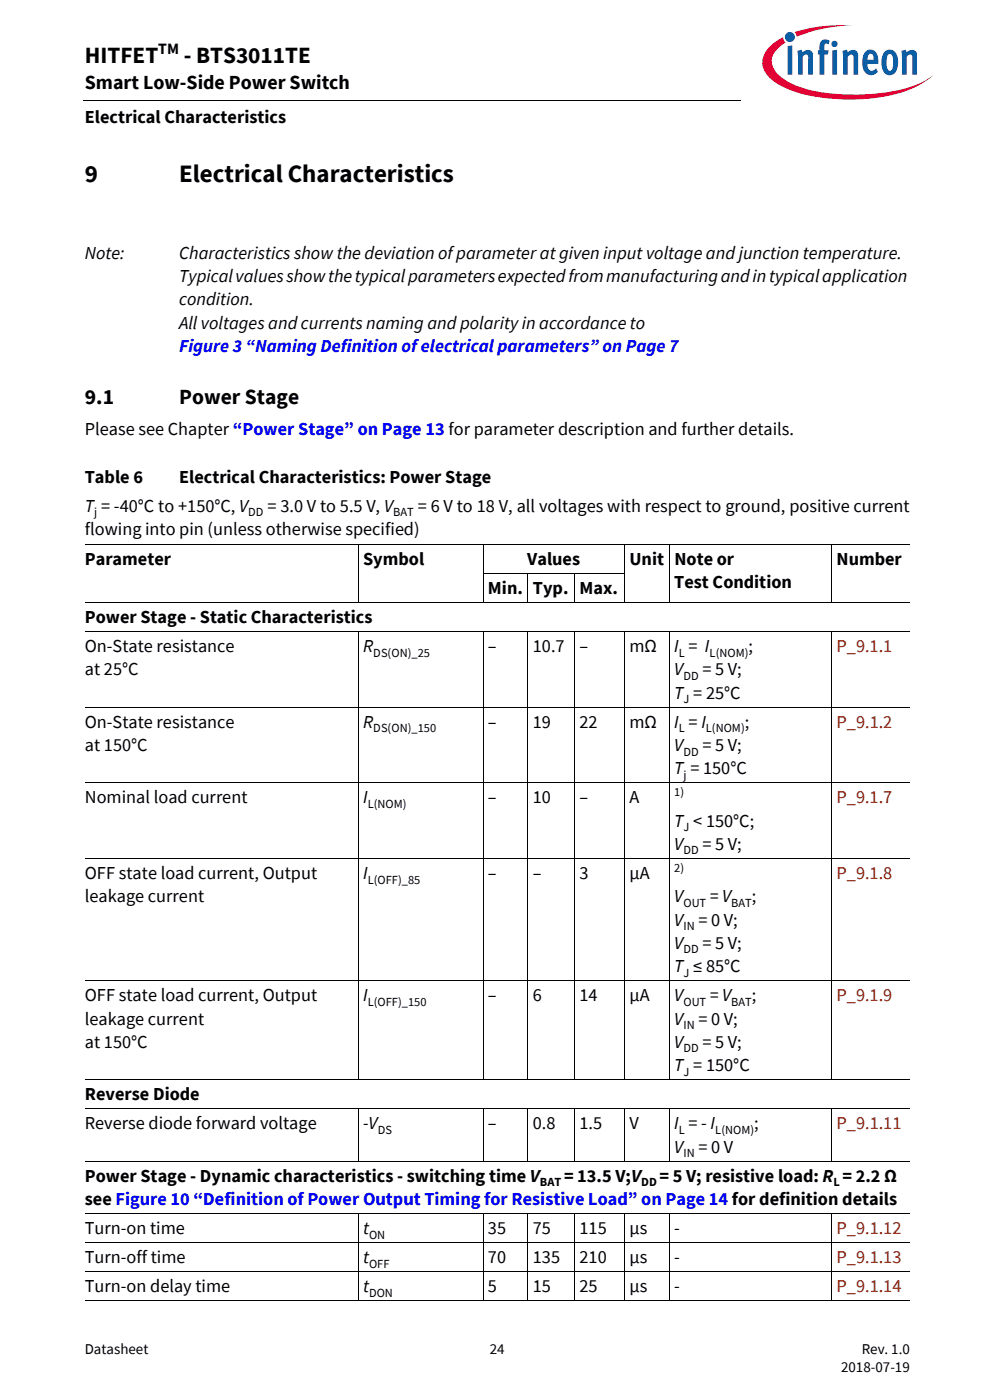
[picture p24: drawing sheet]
<svg xmlns="http://www.w3.org/2000/svg" width="210mm" height="297mm" viewBox="0 0 210 297" stroke-linecap="round" stroke-linejoin="round" font-family="sans-serif">
<defs><g id="words">
<g font-size="5.3">
<text x="18" y="38.5">9</text>
<text x="38" y="38.5">Electrical Characteristics</text>
</g>
<g font-size="4.9">
<text x="18" y="13.4">HITFET</text>
<text x="39" y="13.4">- BTS3011TE</text>
</g>
<g font-size="4.6">
<text x="18" y="85.7">9.1</text>
<text x="38" y="85.7">Power Stage</text>
</g>
<text font-size="4.2" x="18" y="19">Smart Low-Side Power Switch</text>
<g font-size="3.9">
<text x="18" y="26.2">Electrical Characteristics</text>
<text x="18" y="54.9">Note:</text>
<text x="38" y="59.8">Typical values show the typical parameters expected from manufacturing and in typical application</text>
<text x="38" y="54.9">Characteristics show the deviation of parameter at given input voltage and junction temperature.</text>
<text x="38" y="64.8">condition.</text>
<text x="38" y="69.7">All voltages and currents naming and polarity in accordance to</text>
<text x="18" y="92.3">Please see Chapter “Power Stage” on Page 13 for parameter description and further details.</text>
<text x="18" y="102.5">Table 6</text>
<text x="38" y="102.5">Electrical Characteristics: Power Stage</text>
<text x="18" y="113.5">flowing into pin (unless otherwise specified)</text>
<text x="18" y="108.5">T = -40°C to +150°C, V</text>
<text x="56.7" y="108.5">= 3.0 V to 5.5 V, V</text>
<text x="88.6" y="108.5">= 6 V to 18 V, all voltages with respect to ground, positive current</text>
<text x="18" y="119.8">Parameter</text>
<text x="77" y="119.8">Symbol</text>
<text x="111.8" y="119.8">Values</text>
<text x="133.5" y="119.8">Unit Note or</text>
<text x="177.4" y="119.8">Number</text>
<text x="103.5" y="126">Min. Typ. Max.</text>
<text x="143" y="124.7">Test Condition</text>
<text x="18" y="132.1">Power Stage - Static Characteristics</text>
<text x="18" y="138.3">On-State resistance</text>
<text x="18" y="143.3">at 25°C</text>
<text x="77" y="138.3">R</text>
<text x="103.5" y="138.3">–</text>
<text x="113" y="138.3">10.7</text>
<text x="122.9" y="138.3">–</text>
<text x="133.5" y="138.3">mΩ</text>
<text x="143" y="143.3">V</text>
<text x="143" y="138.3">I = I</text>
<text x="149" y="143.3">= 5 V;</text>
<text x="158.8" y="138.3">;</text>
<text x="143" y="148.2">T = 25°C</text>
<text x="18" y="154.4">On-State resistance</text>
<text x="77" y="154.4">R</text>
<text x="103.5" y="154.4">–</text>
<text x="113" y="154.4">19</text>
<text x="122.9" y="154.4">22</text>
<text x="133.5" y="154.4">mΩ</text>
<text x="143" y="154.4">I = I</text>
<text x="158" y="154.4">;</text>
<text x="18" y="159.3">at 150°C</text>
<text x="143" y="159.3">V</text>
<text x="149" y="159.3">= 5 V;</text>
<text x="143" y="164.3">T = 150°C</text>
<text x="18" y="170.4">Nominal load current</text>
<text x="77" y="170.4">I</text>
<text x="103.5" y="170.4">–</text>
<text x="113" y="170.4">10</text>
<text x="122.9" y="170.4">–</text>
<text x="133.5" y="170.4">A</text>
<text x="143" y="175.4">T &lt; 150°C;</text>
<text x="143" y="180.3">V</text>
<text x="149" y="180.3">= 5 V;</text>
<text x="18" y="186.5">OFF state load current, Output</text>
<text x="18" y="191.4">leakage current</text>
<text x="77" y="186.5">I</text>
<text x="103.5" y="186.5">–</text>
<text x="113" y="186.5">–</text>
<text x="122.9" y="186.5">3</text>
<text x="133.5" y="186.5">µA</text>
<text x="143" y="191.4">V</text>
<text x="150.6" y="191.4">= V</text>
<text x="159.5" y="191.4">;</text>
<text x="143" y="196.4">V</text>
<text x="148.1" y="196.4">= 0 V;</text>
<text x="143" y="201.3">V</text>
<text x="149" y="201.3">= 5 V;</text>
<text x="143" y="206.2">T ≤ 85°C</text>
<text x="18" y="212.4">OFF state load current, Output</text>
<text x="77" y="212.4">I</text>
<text x="103.5" y="212.4">–</text>
<text x="113" y="212.4">6</text>
<text x="122.9" y="212.4">14</text>
<text x="133.5" y="212.4">µA</text>
<text x="143" y="212.4">V</text>
<text x="150.6" y="212.4">= V</text>
<text x="159.5" y="212.4">;</text>
<text x="18" y="217.4">leakage current</text>
<text x="143" y="217.4">V</text>
<text x="148.1" y="217.4">= 0 V;</text>
<text x="18" y="222.3">at 150°C</text>
<text x="143" y="227.2">T = 150°C</text>
<text x="143" y="222.3">V</text>
<text x="149" y="222.3">= 5 V;</text>
<text x="18" y="233.4">Reverse Diode</text>
<text x="18" y="239.6">Reverse diode forward voltage</text>
<text x="77" y="239.6">-V</text>
<text x="103.5" y="239.6">–</text>
<text x="113" y="239.6">0.8</text>
<text x="122.9" y="239.6">1.5</text>
<text x="133.5" y="239.6">V</text>
<text x="143" y="239.6">I = - I</text>
<text x="160" y="239.6">;</text>
<text x="143" y="244.5">V</text>
<text x="148.1" y="244.5">= 0 V</text>
<text x="18" y="250.7">Power Stage - Dynamic characteristics - switching time V</text>
<text x="119.6" y="250.7">= 13.5 V;V</text>
<text x="139.9" y="250.7">= 5 V; resistive load: R = 2.2 Ω</text>
<text x="18" y="255.6">see Figure 10 “Definition of Power Output Timing for Resistive Load” on Page 14 for definition details</text>
<text x="18" y="261.8">Turn-on time</text>
<text x="77" y="261.8">t</text>
<text x="103.5" y="261.8">35</text>
<text x="113" y="261.8">75</text>
<text x="122.9" y="261.8">115</text>
<text x="133.5" y="261.8">µs</text>
<text x="143" y="261.8">-</text>
<text x="18" y="268">Turn-off time</text>
<text x="77" y="268">t</text>
<text x="103.5" y="268">70</text>
<text x="113" y="268">135</text>
<text x="122.9" y="268">210</text>
<text x="133.5" y="268">µs</text>
<text x="143" y="268">-</text>
<text x="18" y="274.2">Turn-on delay time</text>
<text x="77" y="274.2">t</text>
<text x="103.5" y="274.2">5</text>
<text x="113" y="274.2">15</text>
<text x="122.9" y="274.2">25</text>
<text x="133.5" y="274.2">µs</text>
<text x="143" y="274.2">-</text>
</g>
<text font-size="3.9" fill="#00f" x="38" y="74.7">Figure 3 “Naming Definition of electrical parameters” on Page 7</text>
<g font-size="3.9" fill="#802600">
<text x="177.4" y="138.3">P_9.1.1</text>
<text x="177.4" y="154.4">P_9.1.2</text>
<text x="177.4" y="170.4">P_9.1.7</text>
<text x="177.4" y="186.5">P_9.1.8</text>
<text x="177.4" y="212.4">P_9.1.9</text>
<text x="177.4" y="239.6">P_9.1.11</text>
<text x="177.4" y="261.8">P_9.1.12</text>
<text x="177.4" y="268">P_9.1.13</text>
<text x="177.4" y="274.2">P_9.1.14</text>
</g>
<text font-size="3.3" x="33.6" y="11.5">TM</text>
<g font-size="3.2">
<text x="18" y="287.3">Datasheet</text>
<text x="103.9" y="287.3">24</text>
<text x="182.8" y="287.3">Rev. 1.0</text>
<text x="178.4" y="291.2">2018-07-19</text>
</g>
<g font-size="2.6">
<text x="20" y="109.5">j</text>
<text x="52.7" y="109.5">DD</text>
<text x="83.4" y="109.5">BAT</text>
<text x="79.2" y="139.3">DS(ON)_25</text>
<text x="144" y="139.3">L</text>
<text x="150.5" y="139.3">L(NOM)</text>
<text x="144.9" y="144.2">DD</text>
<text x="145" y="149.2">J</text>
<text x="79.2" y="155.3">DS(ON)_150</text>
<text x="144" y="155.3">L</text>
<text x="149.7" y="155.3">L(NOM)</text>
<text x="144.9" y="160.3">DD</text>
<text x="145" y="165.2">j</text>
<text x="78" y="171.4">L(NOM)</text>
<text x="143" y="168.9">1)</text>
<text x="145" y="176.3">J</text>
<text x="143" y="184.9">2)</text>
<text x="144.9" y="181.3">DD</text>
<text x="78" y="187.5">L(OFF)_85</text>
<text x="144.9" y="192.4">OUT</text>
<text x="144.9" y="197.3">IN</text>
<text x="155.1" y="192.4">BAT</text>
<text x="144.9" y="202.3">DD</text>
<text x="145" y="207.2">J</text>
<text x="78" y="213.4">L(OFF)_150</text>
<text x="144.9" y="213.4">OUT</text>
<text x="155.1" y="213.4">BAT</text>
<text x="144.9" y="218.3">IN</text>
<text x="144.9" y="223.3">DD</text>
<text x="145" y="228.2">J</text>
<text x="80.1" y="240.5">DS</text>
<text x="144" y="240.5">L</text>
<text x="144.9" y="245.5">IN</text>
<text x="151.7" y="240.5">L(NOM)</text>
<text x="114.5" y="251.7">BAT</text>
<text x="136" y="251.7">DD</text>
<text x="176.8" y="251.7">L</text>
<text x="78.3" y="262.8">ON</text>
<text x="78.3" y="268.9">OFF</text>
<text x="78.3" y="275.1">DON</text>
</g>
</g></defs>
<path d="M17.7 21.3l.1 .1z" fill="#000"/>
<path d="M17.8 21.4h140.5" fill="none" stroke="#000" stroke-width=".21"/>
<path d="M157.3 5.1h42.7v21.5h-42.7z" fill="#fff"/>
<path d="M168.6 6.8l.4 1 1.4-.5a31.9 31.9 0 0 1 10.7-1.9 32.2 32.2 0 0 0-12.5 1.4zM163.4 9.8a4.3 4.3 0 0 0 0 6.9 21.8 21.8 0 0 0 11.7 4.1 38.5 38.5 0 0 0 18.7-2.1 14.3 14.3 0 0 0 4.2-2.8 18.4 18.4 0 0 1-8.8 3.5 40.4 40.4 0 0 1-20.2-1.2l-1.6-.7a6.4 6.4 0 0 1-3.7-4.4 5.1 5.1 0 0 1 2.9-4.1l-.3-.3-.2-.8-1 .5z" fill-rule="evenodd" fill="#e30034"/>
<path d="M166.5 7.8a1.06 1.06 0 0 0 2.1 0 1.06 1.06 0 0 0-2.1 0zM167.1 9.8v6h.9v-6.2zM169.1 10.8l.2 1.3v3.7h.9v-3.8l.7-.4h.3l.2 .3v3.9h1v-3.9a1.21 1.21 0 0 0-.8-1.3 1.21 1.21 0 0 0-1.4 .5l-.1-.6zM174.3 8.6a2.41 2.41 0 0 0-.5 2.1h-.3v.9h.3v4.2h1v-4.2h.8l.2-.9h-1v-.9a.49 .49 0 0 1 .3-.6 .49 .49 0 0 1 .6 .2l.3-.7a1.45 1.45 0 0 0-1.7-.1zM176.5 10.7v5.1h1v-5.2zM176.3 9.3a.7 .7 0 0 0 1.4 0 .7 .7 0 0 0-1.4 0zM178.7 10.8l.1 5h1v-3.8a.64 .64 0 0 1 .5-.5 .64 .64 0 0 1 .7 .4v3.9h1v-3.9a1.22 1.22 0 0 0-.8-1.3 1.22 1.22 0 0 0-1.4 .5l-.2-.6zM183.7 10.8a3.9 3.9 0 0 0-.1 4.7 1.76 1.76 0 0 0 2.6-.3l-.4-.7a.99 .99 0 0 1-1.6 .1l-.2-1.1h2.3v-.2a2.3 2.3 0 0 0-1.5-2.8h-.5zM184.2 11.7a.65 .65 0 0 1 .9-.2 .65 .65 0 0 1 .2 .9v.3h-1.3zM187.7 10.9a3.9 3.9 0 0 0 .1 4.8 1.68 1.68 0 0 0 2.6-1.5 3.8 3.8 0 0 0-.7-3.3 1.59 1.59 0 0 0-2 0zM188.4 11.6l.2-.1a.86 .86 0 0 1 .8 1.2v.7a1.26 1.26 0 0 1-.6 1.7 2.12 2.12 0 0 1-.7-2.4l.1-.9zM191.2 10.8l.1 5h1v-3.8l.7-.4h.3l.2 .3v3.9h1v-4.2a1.08 1.08 0 0 0-.6-1 1.08 1.08 0 0 0-1.3 .2l-.4 .3v-.6z" fill-rule="evenodd" fill="#005da9"/>
<g fill="none" stroke="#000" stroke-width=".21">
<path d="M18 115.5h174.9M76 115.4v12.5M102.5 115.4v12.5M132.5 115.4v12.5M142 115.4v12.5M176.4 115.4v12.5M18 127.8h174.9M18 134h174.9M76 133.9v95.2M102.4 121.6h30.1M102.5 133.9v95.2M112 121.6v6.3"/>
<path d="M112 133.9v95.2M121.9 121.6v6.3M121.9 133.9v95.2M132.5 133.9v95.2M142 133.9v95.2M176.4 133.9v95.2M18 150h174.9M18 166.1h174.9M18 182.2h174.9M18 208.1h174.9M18 229.1h174.9M18 235.2h174.9"/>
<path d="M76 235.2v11.2M102.5 235.2v11.2M112 235.2v11.2M121.9 235.2v11.2M132.5 235.2v11.2M142 235.2v11.2M176.4 235.2v11.2M18 246.4h174.9M18 257.5h174.9M76 257.4v18.6M102.5 257.4v18.6M112 257.4v18.6"/>
<path d="M121.9 257.4v18.6M132.5 257.4v18.6M142 257.4v18.6M176.4 257.4v18.6M18 263.6h174.9M18 269.8h174.9M18 276h174.9"/>
</g>
<use href="#words"/>
</svg>
